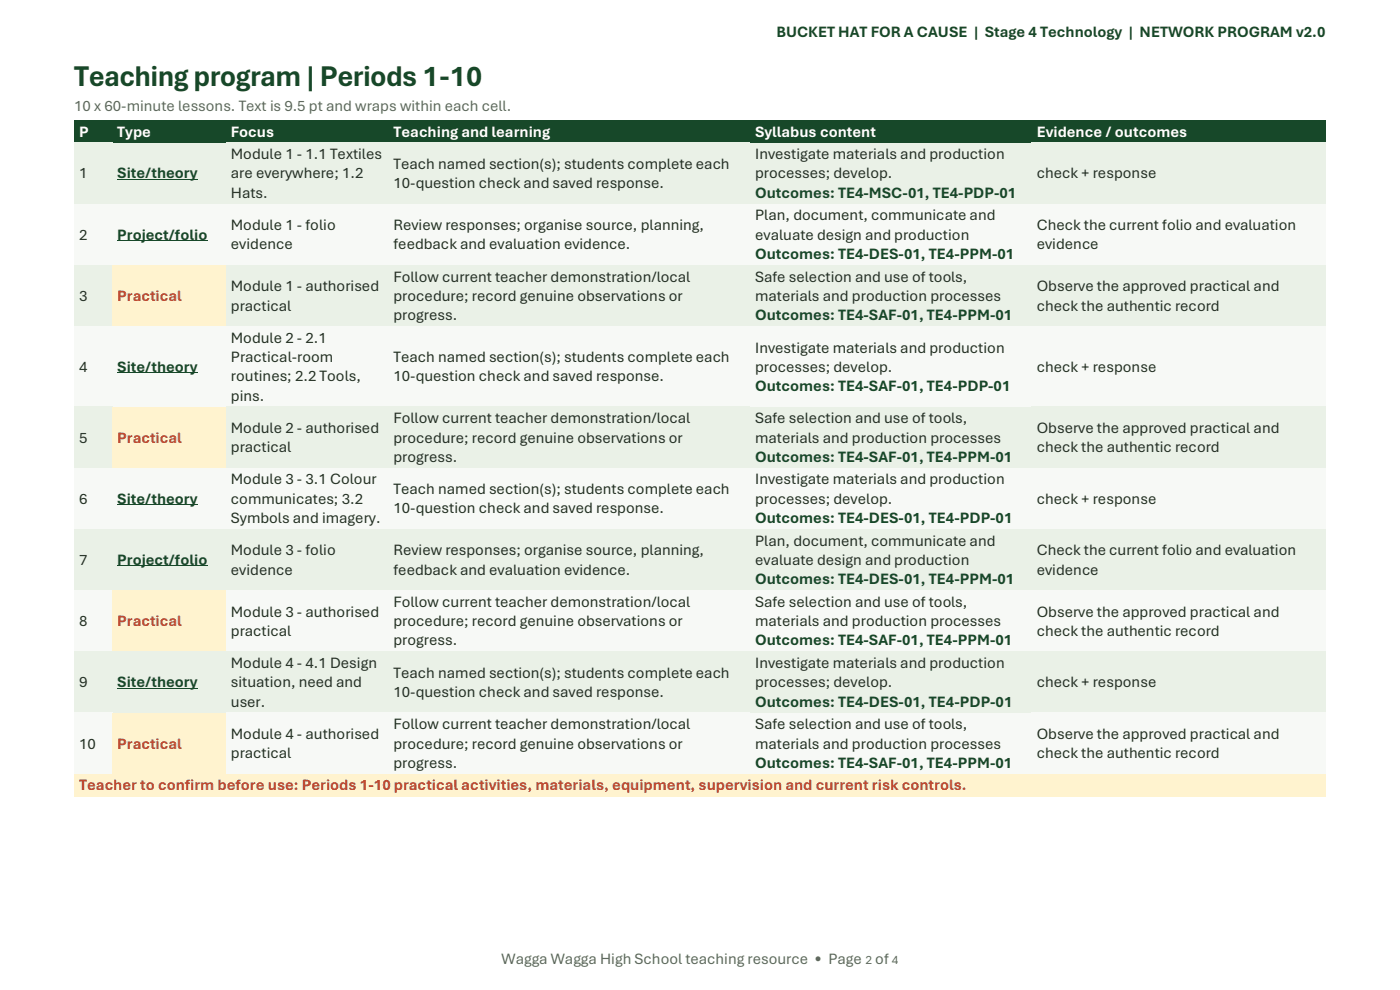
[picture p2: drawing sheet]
<svg xmlns="http://www.w3.org/2000/svg" width="297mm" height="210mm" viewBox="0 0 297 210" stroke-linecap="round" stroke-linejoin="round" font-family="sans-serif">
<defs><g id="words">
<text font-size="6.3" fill="#174829" x="15.7" y="18.2">Teaching program | Periods 1-10</text>
<g font-size="3.3" fill="#174829">
<text x="164.7" y="7.7">BUCKET HAT FOR A CAUSE | Stage 4 Technology | NETWORK PROGRAM v2.0</text>
<text x="24.9" y="37.9">Site/theory</text>
<text x="160.2" y="42">Outcomes: TE4-MSC-01, TE4-PDP-01</text>
<text x="24.9" y="50.8">Project/folio</text>
<text x="160.2" y="55">Outcomes: TE4-DES-01, TE4-PPM-01</text>
<text x="160.2" y="67.9">Outcomes: TE4-SAF-01, TE4-PPM-01</text>
<text x="24.9" y="78.8">Site/theory</text>
<text x="160.2" y="82.9">Outcomes: TE4-SAF-01, TE4-PDP-01</text>
<text x="160.2" y="98">Outcomes: TE4-SAF-01, TE4-PPM-01</text>
<text x="24.9" y="106.9">Site/theory</text>
<text x="160.2" y="111">Outcomes: TE4-DES-01, TE4-PDP-01</text>
<text x="24.9" y="119.8">Project/folio</text>
<text x="160.2" y="123.9">Outcomes: TE4-DES-01, TE4-PPM-01</text>
<text x="160.2" y="136.9">Outcomes: TE4-SAF-01, TE4-PPM-01</text>
<text x="24.9" y="145.8">Site/theory</text>
<text x="160.2" y="149.9">Outcomes: TE4-DES-01, TE4-PDP-01</text>
<text x="160.2" y="162.9">Outcomes: TE4-SAF-01, TE4-PPM-01</text>
</g>
<g font-size="3.3" fill="#5d665f">
<text x="15.7" y="23.5">10 x 60-minute lessons. Text is 9.5 pt and wraps within each cell.</text>
<text x="106.4" y="204.6">Wagga Wagga High School teaching resource • Page</text>
<text x="185.7" y="204.6">of</text>
</g>
<g font-size="3.3" fill="#fff">
<text x="16.8" y="29">P</text>
<text x="24.9" y="29">Type</text>
<text x="49" y="29">Focus</text>
<text x="83.5" y="29">Teaching and learning</text>
<text x="160.2" y="29">Syllabus content</text>
<text x="219.9" y="29">Evidence / outcomes</text>
</g>
<g font-size="3.3" fill="#243024">
<text x="49" y="33.8">Module 1 - 1.1 Textiles</text>
<text x="83.5" y="35.8">Teach named section(s); students complete each</text>
<text x="160.2" y="33.8">Investigate materials and production</text>
<text x="16.8" y="37.9">1</text>
<text x="49" y="37.9">are everywhere; 1.2</text>
<text x="49" y="42">Hats.</text>
<text x="83.5" y="39.9">10-question check and saved response.</text>
<text x="160.2" y="37.9">processes; develop.</text>
<text x="219.9" y="37.9">check + response</text>
<text x="160.2" y="46.7">Plan, document, communicate and</text>
<text x="16.8" y="50.8">2</text>
<text x="49" y="48.8">Module 1 - folio</text>
<text x="49" y="52.9">evidence</text>
<text x="83.5" y="48.8">Review responses; organise source, planning,</text>
<text x="83.5" y="52.9">feedback and evaluation evidence.</text>
<text x="160.2" y="50.8">evaluate design and production</text>
<text x="219.9" y="48.8">Check the current folio and evaluation</text>
<text x="219.9" y="52.9">evidence</text>
<text x="83.5" y="59.7">Follow current teacher demonstration/local</text>
<text x="160.2" y="59.7">Safe selection and use of tools,</text>
<text x="16.8" y="63.8">3</text>
<text x="49" y="61.8">Module 1 - authorised</text>
<text x="49" y="65.9">practical</text>
<text x="83.5" y="63.8">procedure; record genuine observations or</text>
<text x="160.2" y="63.8">materials and production processes</text>
<text x="219.9" y="61.8">Observe the approved practical and</text>
<text x="219.9" y="65.9">check the authentic record</text>
<text x="83.5" y="67.9">progress.</text>
<text x="49" y="72.7">Module 2 - 2.1</text>
<text x="49" y="76.8">Practical-room</text>
<text x="83.5" y="76.8">Teach named section(s); students complete each</text>
<text x="160.2" y="74.8">Investigate materials and production</text>
<text x="16.8" y="78.8">4</text>
<text x="49" y="80.9">routines; 2.2 Tools,</text>
<text x="83.5" y="80.9">10-question check and saved response.</text>
<text x="160.2" y="78.8">processes; develop.</text>
<text x="219.9" y="78.8">check + response</text>
<text x="49" y="85">pins.</text>
<text x="83.5" y="89.8">Follow current teacher demonstration/local</text>
<text x="160.2" y="89.8">Safe selection and use of tools,</text>
<text x="16.8" y="93.9">5</text>
<text x="49" y="91.8">Module 2 - authorised</text>
<text x="49" y="95.9">practical</text>
<text x="83.5" y="93.9">procedure; record genuine observations or</text>
<text x="160.2" y="93.9">materials and production processes</text>
<text x="219.9" y="91.8">Observe the approved practical and</text>
<text x="219.9" y="95.9">check the authentic record</text>
<text x="83.5" y="98">progress.</text>
<text x="16.8" y="106.9">6</text>
<text x="49" y="102.8">Module 3 - 3.1 Colour</text>
<text x="49" y="106.9">communicates; 3.2</text>
<text x="83.5" y="104.8">Teach named section(s); students complete each</text>
<text x="160.2" y="102.8">Investigate materials and production</text>
<text x="160.2" y="106.9">processes; develop.</text>
<text x="219.9" y="106.9">check + response</text>
<text x="49" y="111">Symbols and imagery.</text>
<text x="83.5" y="108.9">10-question check and saved response.</text>
<text x="16.8" y="119.8">7</text>
<text x="49" y="117.8">Module 3 - folio</text>
<text x="83.5" y="117.8">Review responses; organise source, planning,</text>
<text x="160.2" y="115.8">Plan, document, communicate and</text>
<text x="160.2" y="119.8">evaluate design and production</text>
<text x="219.9" y="117.8">Check the current folio and evaluation</text>
<text x="49" y="121.9">evidence</text>
<text x="83.5" y="121.9">feedback and evaluation evidence.</text>
<text x="219.9" y="121.9">evidence</text>
<text x="49" y="130.8">Module 3 - authorised</text>
<text x="83.5" y="128.7">Follow current teacher demonstration/local</text>
<text x="160.2" y="128.7">Safe selection and use of tools,</text>
<text x="219.9" y="130.8">Observe the approved practical and</text>
<text x="16.8" y="132.8">8</text>
<text x="49" y="134.9">practical</text>
<text x="83.5" y="132.8">procedure; record genuine observations or</text>
<text x="83.5" y="136.9">progress.</text>
<text x="160.2" y="132.8">materials and production processes</text>
<text x="219.9" y="134.9">check the authentic record</text>
<text x="49" y="141.7">Module 4 - 4.1 Design</text>
<text x="83.5" y="143.7">Teach named section(s); students complete each</text>
<text x="160.2" y="141.7">Investigate materials and production</text>
<text x="16.8" y="145.8">9</text>
<text x="49" y="145.8">situation, need and</text>
<text x="49" y="149.9">user.</text>
<text x="83.5" y="147.9">10-question check and saved response.</text>
<text x="160.2" y="145.8">processes; develop.</text>
<text x="219.9" y="145.8">check + response</text>
<text x="83.5" y="154.7">Follow current teacher demonstration/local</text>
<text x="160.2" y="154.7">Safe selection and use of tools,</text>
<text x="16.8" y="158.8">10</text>
<text x="49" y="156.7">Module 4 - authorised</text>
<text x="49" y="160.9">practical</text>
<text x="83.5" y="158.8">procedure; record genuine observations or</text>
<text x="160.2" y="158.8">materials and production processes</text>
<text x="219.9" y="156.7">Observe the approved practical and</text>
<text x="219.9" y="160.9">check the authentic record</text>
<text x="83.5" y="162.9">progress.</text>
</g>
<g font-size="3.3" fill="#bd472f">
<text x="24.9" y="63.8">Practical</text>
<text x="24.9" y="93.9">Practical</text>
<text x="24.9" y="132.8">Practical</text>
<text x="24.9" y="158.8">Practical</text>
<text x="16.8" y="167.7">Teacher to confirm before use: Periods 1-10 practical activities, materials, equipment, supervision and current risk controls.</text>
</g>
<g font-size="2.7" fill="#5f685f">
<text x="183.6" y="204.6">2</text>
<text x="189.2" y="204.6">4</text>
</g>
</g></defs>
<g fill="#174829">
<path d="M15.7 25.5h8.1v4.7h-8.1z" fill-rule="evenodd"/>
<path d="M16.8 25.8h6v4.1h-6z" fill-rule="evenodd"/>
<path d="M23.8 25.5h24.1v4.7h-24.1z" fill-rule="evenodd"/>
<path d="M24.9 25.8h22v4.1h-22z" fill-rule="evenodd"/>
<path d="M47.9 25.5h34.5v4.7h-34.5z" fill-rule="evenodd"/>
<path d="M49 25.8h32.4v4.1h-32.4z" fill-rule="evenodd"/>
<path d="M82.4 25.5h76.7v4.7h-76.7z" fill-rule="evenodd"/>
<path d="M83.5 25.8h74.6v4.1h-74.6z" fill-rule="evenodd"/>
<path d="M159.1 25.5h59.8v4.7h-59.8z" fill-rule="evenodd"/>
<path d="M160.2 25.8h57.6v4.1h-57.6z" fill-rule="evenodd"/>
<path d="M218.9 25.5h62.4v4.7h-62.4z" fill-rule="evenodd"/>
<path d="M219.9 25.8h60.3v4.1h-60.3z" fill-rule="evenodd"/>
</g>
<path d="M15.7 25.6h265.6M15.7 30.1h265.6" fill="none" stroke="#174829" stroke-width=".34"/>
<g fill="#eaf1e7">
<path d="M15.7 30.3h8.1v12.9h-8.1z" fill-rule="evenodd"/>
<path d="M16.8 34.7h6v4.1h-6z" fill-rule="evenodd"/>
<path d="M23.8 30.4h24.1v12.7h-24.1z" fill-rule="evenodd"/>
<path d="M24.9 34.7h22v4.1h-22z" fill-rule="evenodd"/>
</g>
<path d="M24.9 38.1h17.1" fill="none" stroke="#174829" stroke-width=".21"/>
<g fill="#eaf1e7">
<path d="M47.9 30.3h34.5v12.9h-34.5z" fill-rule="evenodd"/>
<path d="M49 30.6h32.4v4.1h-32.4z" fill-rule="evenodd"/>
<path d="M49 34.7h32.4v4.1h-32.4z" fill-rule="evenodd"/>
<path d="M49 38.8h32.4v4.1h-32.4z" fill-rule="evenodd"/>
<path d="M82.4 30.3h76.7v12.9h-76.7z" fill-rule="evenodd"/>
<path d="M83.5 32.6h74.6v4.2h-74.6z" fill-rule="evenodd"/>
<path d="M83.5 36.8h74.6v4.1h-74.6z" fill-rule="evenodd"/>
<path d="M159.1 30.5h59.8v12.5h-59.8z" fill-rule="evenodd"/>
<path d="M160.2 30.6h57.6v4.1h-57.6z" fill-rule="evenodd"/>
<path d="M160.2 34.7h57.6v4.1h-57.6z" fill-rule="evenodd"/>
<path d="M160.2 38.8h57.6v4.1h-57.6z" fill-rule="evenodd"/>
<path d="M218.9 30.3h62.4v12.9h-62.4z" fill-rule="evenodd"/>
<path d="M219.9 34.7h60.3v4.1h-60.3z" fill-rule="evenodd"/>
</g>
<path d="M15.7 30.4h265.6M15.7 43.1h265.6" fill="none" stroke="#eaf1e7" stroke-width=".34"/>
<g fill="#f7f9f6">
<path d="M15.7 43.3h8.1v12.9h-8.1z" fill-rule="evenodd"/>
<path d="M16.8 47.7h6v4.1h-6z" fill-rule="evenodd"/>
<path d="M23.8 43.4h24.1v12.7h-24.1z" fill-rule="evenodd"/>
<path d="M24.9 47.7h22v4.1h-22z" fill-rule="evenodd"/>
</g>
<path d="M24.9 51.1h19.1" fill="none" stroke="#174829" stroke-width=".21"/>
<g fill="#f7f9f6">
<path d="M47.9 43.3h34.5v12.9h-34.5z" fill-rule="evenodd"/>
<path d="M49 45.6h32.4v4.1h-32.4z" fill-rule="evenodd"/>
<path d="M49 49.7h32.4v4.1h-32.4z" fill-rule="evenodd"/>
<path d="M82.4 43.3h76.7v12.9h-76.7z" fill-rule="evenodd"/>
<path d="M83.5 45.6h74.6v4.1h-74.6z" fill-rule="evenodd"/>
<path d="M83.5 49.7h74.6v4.1h-74.6z" fill-rule="evenodd"/>
<path d="M159.1 43.5h59.8v12.5h-59.8z" fill-rule="evenodd"/>
<path d="M160.2 43.6h57.6v4.1h-57.6z" fill-rule="evenodd"/>
<path d="M160.2 47.7h57.6v4.1h-57.6z" fill-rule="evenodd"/>
<path d="M160.2 51.8h57.6v4.1h-57.6z" fill-rule="evenodd"/>
<path d="M218.9 43.3h62.4v12.9h-62.4z" fill-rule="evenodd"/>
<path d="M219.9 45.6h60.3v4.1h-60.3z" fill-rule="evenodd"/>
<path d="M219.9 49.7h60.3v4.1h-60.3z" fill-rule="evenodd"/>
</g>
<path d="M15.7 43.4h265.6M15.7 56.1h265.6" fill="none" stroke="#f7f9f6" stroke-width=".34"/>
<g fill="#eaf1e7">
<path d="M15.7 56.2h8.1v13h-8.1z" fill-rule="evenodd"/>
<path d="M16.8 60.7h6v4h-6z" fill-rule="evenodd"/>
</g>
<g fill="#fff3cf">
<path d="M23.8 56.4h24.1v12.6h-24.1z" fill-rule="evenodd"/>
<path d="M24.9 60.7h22v4h-22z" fill-rule="evenodd"/>
</g>
<g fill="#eaf1e7">
<path d="M47.9 56.2h34.5v13h-34.5z" fill-rule="evenodd"/>
<path d="M49 58.6h32.4v4.1h-32.4z" fill-rule="evenodd"/>
<path d="M49 62.7h32.4v4.1h-32.4z" fill-rule="evenodd"/>
<path d="M82.4 56.2h76.7v13h-76.7z" fill-rule="evenodd"/>
<path d="M83.5 56.6h74.6v4.1h-74.6z" fill-rule="evenodd"/>
<path d="M83.5 60.7h74.6v4h-74.6z" fill-rule="evenodd"/>
<path d="M83.5 64.7h74.6v4.2h-74.6z" fill-rule="evenodd"/>
<path d="M159.1 56.5h59.8v12.4h-59.8z" fill-rule="evenodd"/>
<path d="M160.2 56.6h57.6v4.1h-57.6z" fill-rule="evenodd"/>
<path d="M160.2 60.7h57.6v4h-57.6z" fill-rule="evenodd"/>
<path d="M160.2 64.7h57.6v4.2h-57.6z" fill-rule="evenodd"/>
<path d="M218.9 56.2h62.4v13h-62.4z" fill-rule="evenodd"/>
<path d="M219.9 58.6h60.3v4.1h-60.3z" fill-rule="evenodd"/>
<path d="M219.9 62.7h60.3v4.1h-60.3z" fill-rule="evenodd"/>
</g>
<path d="M15.7 56.4h8.1M47.9 56.4h233.4M15.7 69h8.1M47.9 69h233.4" fill="none" stroke="#eaf1e7" stroke-width=".34"/>
<path d="M23.8 56.4h24.1M23.8 69h24.1" fill="none" stroke="#fff3cf" stroke-width=".34"/>
<g fill="#f7f9f6">
<path d="M15.7 69.2h8.1v17.1h-8.1z" fill-rule="evenodd"/>
<path d="M16.8 75.7h6v4.1h-6z" fill-rule="evenodd"/>
<path d="M23.8 69.4h24.1v16.7h-24.1z" fill-rule="evenodd"/>
<path d="M24.9 75.7h22v4.1h-22z" fill-rule="evenodd"/>
</g>
<path d="M24.9 79.1h17.1" fill="none" stroke="#174829" stroke-width=".21"/>
<g fill="#f7f9f6">
<path d="M47.9 69.2h34.5v17.1h-34.5z" fill-rule="evenodd"/>
<path d="M49 69.6h32.4v4h-32.4z" fill-rule="evenodd"/>
<path d="M49 73.6h32.4v4.1h-32.4z" fill-rule="evenodd"/>
<path d="M49 77.7h32.4v4.1h-32.4z" fill-rule="evenodd"/>
<path d="M49 81.8h32.4v4.1h-32.4z" fill-rule="evenodd"/>
<path d="M82.4 69.2h76.7v17.1h-76.7z" fill-rule="evenodd"/>
<path d="M83.5 73.6h74.6v4.1h-74.6z" fill-rule="evenodd"/>
<path d="M83.5 77.7h74.6v4.1h-74.6z" fill-rule="evenodd"/>
<path d="M159.1 69.5h59.8v16.5h-59.8z" fill-rule="evenodd"/>
<path d="M160.2 71.6h57.6v4.1h-57.6z" fill-rule="evenodd"/>
<path d="M160.2 75.7h57.6v4.1h-57.6z" fill-rule="evenodd"/>
<path d="M160.2 79.8h57.6v4.1h-57.6z" fill-rule="evenodd"/>
<path d="M218.9 69.2h62.4v17.1h-62.4z" fill-rule="evenodd"/>
<path d="M219.9 75.7h60.3v4.1h-60.3z" fill-rule="evenodd"/>
</g>
<path d="M15.7 69.4h265.6M15.7 86.1h265.6" fill="none" stroke="#f7f9f6" stroke-width=".34"/>
<g fill="#eaf1e7">
<path d="M15.7 86.3h8.1v12.9h-8.1z" fill-rule="evenodd"/>
<path d="M16.8 90.7h6v4.1h-6z" fill-rule="evenodd"/>
</g>
<g fill="#fff3cf">
<path d="M23.8 86.5h24.1v12.6h-24.1z" fill-rule="evenodd"/>
<path d="M24.9 90.7h22v4.1h-22z" fill-rule="evenodd"/>
</g>
<g fill="#eaf1e7">
<path d="M47.9 86.3h34.5v12.9h-34.5z" fill-rule="evenodd"/>
<path d="M49 88.7h32.4v4.1h-32.4z" fill-rule="evenodd"/>
<path d="M49 92.8h32.4v4.1h-32.4z" fill-rule="evenodd"/>
<path d="M82.4 86.3h76.7v12.9h-76.7z" fill-rule="evenodd"/>
<path d="M83.5 86.6h74.6v4.1h-74.6z" fill-rule="evenodd"/>
<path d="M83.5 90.7h74.6v4.1h-74.6z" fill-rule="evenodd"/>
<path d="M83.5 94.8h74.6v4.1h-74.6z" fill-rule="evenodd"/>
<path d="M159.1 86.5h59.8v12.5h-59.8z" fill-rule="evenodd"/>
<path d="M160.2 86.6h57.6v4.1h-57.6z" fill-rule="evenodd"/>
<path d="M160.2 90.7h57.6v4.1h-57.6z" fill-rule="evenodd"/>
<path d="M160.2 94.8h57.6v4.1h-57.6z" fill-rule="evenodd"/>
<path d="M218.9 86.3h62.4v12.9h-62.4z" fill-rule="evenodd"/>
<path d="M219.9 88.7h60.3v4.1h-60.3z" fill-rule="evenodd"/>
<path d="M219.9 92.8h60.3v4.1h-60.3z" fill-rule="evenodd"/>
</g>
<path d="M15.7 86.5h8.1M15.7 99.1h8.1M47.9 86.5h233.4M47.9 99.1h233.4" fill="none" stroke="#eaf1e7" stroke-width=".34"/>
<path d="M23.8 86.5h24.1M23.8 99.1h24.1" fill="none" stroke="#fff3cf" stroke-width=".34"/>
<g fill="#f7f9f6">
<path d="M15.7 99.3h8.1v12.9h-8.1z" fill-rule="evenodd"/>
<path d="M16.8 103.7h6v4.1h-6z" fill-rule="evenodd"/>
<path d="M23.8 99.5h24.1v12.6h-24.1z" fill-rule="evenodd"/>
<path d="M24.9 103.7h22v4.1h-22z" fill-rule="evenodd"/>
</g>
<path d="M24.9 107.1h17.1" fill="none" stroke="#174829" stroke-width=".21"/>
<g fill="#f7f9f6">
<path d="M47.9 99.3h34.5v12.9h-34.5z" fill-rule="evenodd"/>
<path d="M49 99.6h32.4v4.1h-32.4z" fill-rule="evenodd"/>
<path d="M49 103.7h32.4v4.1h-32.4z" fill-rule="evenodd"/>
<path d="M49 107.8h32.4v4.1h-32.4z" fill-rule="evenodd"/>
<path d="M82.4 99.3h76.7v12.9h-76.7z" fill-rule="evenodd"/>
<path d="M83.5 101.7h74.6v4.1h-74.6z" fill-rule="evenodd"/>
<path d="M83.5 105.8h74.6v4h-74.6z" fill-rule="evenodd"/>
<path d="M159.1 99.5h59.8v12.5h-59.8z" fill-rule="evenodd"/>
<path d="M160.2 99.6h57.6v4.1h-57.6z" fill-rule="evenodd"/>
<path d="M160.2 103.7h57.6v4.1h-57.6z" fill-rule="evenodd"/>
<path d="M160.2 107.8h57.6v4.1h-57.6z" fill-rule="evenodd"/>
<path d="M218.9 99.3h62.4v12.9h-62.4z" fill-rule="evenodd"/>
<path d="M219.9 103.7h60.3v4.1h-60.3z" fill-rule="evenodd"/>
</g>
<path d="M15.7 99.4h265.6M15.7 112.1h265.6" fill="none" stroke="#f7f9f6" stroke-width=".34"/>
<g fill="#eaf1e7">
<path d="M15.7 112.2h8.1v13h-8.1z" fill-rule="evenodd"/>
<path d="M16.8 116.7h6v4.1h-6z" fill-rule="evenodd"/>
<path d="M23.8 112.4h24.1v12.6h-24.1z" fill-rule="evenodd"/>
<path d="M24.9 116.7h22v4.1h-22z" fill-rule="evenodd"/>
</g>
<path d="M24.9 120h19.1" fill="none" stroke="#174829" stroke-width=".21"/>
<g fill="#eaf1e7">
<path d="M47.9 112.2h34.5v13h-34.5z" fill-rule="evenodd"/>
<path d="M49 114.7h32.4v4h-32.4z" fill-rule="evenodd"/>
<path d="M49 118.7h32.4v4.1h-32.4z" fill-rule="evenodd"/>
<path d="M82.4 112.2h76.7v13h-76.7z" fill-rule="evenodd"/>
<path d="M83.5 114.7h74.6v4h-74.6z" fill-rule="evenodd"/>
<path d="M83.5 118.7h74.6v4.1h-74.6z" fill-rule="evenodd"/>
<path d="M159.1 112.5h59.8v12.5h-59.8z" fill-rule="evenodd"/>
<path d="M160.2 112.6h57.6v4.1h-57.6z" fill-rule="evenodd"/>
<path d="M160.2 116.7h57.6v4.1h-57.6z" fill-rule="evenodd"/>
<path d="M160.2 120.8h57.6v4.1h-57.6z" fill-rule="evenodd"/>
<path d="M218.9 112.2h62.4v13h-62.4z" fill-rule="evenodd"/>
<path d="M219.9 114.7h60.3v4h-60.3z" fill-rule="evenodd"/>
<path d="M219.9 118.7h60.3v4.1h-60.3z" fill-rule="evenodd"/>
</g>
<path d="M15.7 112.4h265.6" fill="none" stroke="#eaf1e7" stroke-width=".35"/>
<path d="M15.7 125h265.6" fill="none" stroke="#eaf1e7" stroke-width=".34"/>
<g fill="#f7f9f6">
<path d="M15.7 125.2h8.1v13h-8.1z" fill-rule="evenodd"/>
<path d="M16.8 129.6h6v4.2h-6z" fill-rule="evenodd"/>
</g>
<g fill="#fff3cf">
<path d="M23.8 125.4h24.1v12.6h-24.1z" fill-rule="evenodd"/>
<path d="M24.9 129.6h22v4.2h-22z" fill-rule="evenodd"/>
</g>
<g fill="#f7f9f6">
<path d="M47.9 125.2h34.5v13h-34.5z" fill-rule="evenodd"/>
<path d="M49 127.6h32.4v4.1h-32.4z" fill-rule="evenodd"/>
<path d="M49 131.7h32.4v4.1h-32.4z" fill-rule="evenodd"/>
<path d="M82.4 125.2h76.7v13h-76.7z" fill-rule="evenodd"/>
<path d="M83.5 125.6h74.6v4h-74.6z" fill-rule="evenodd"/>
<path d="M83.5 129.6h74.6v4.2h-74.6z" fill-rule="evenodd"/>
<path d="M83.5 133.8h74.6v4.1h-74.6z" fill-rule="evenodd"/>
<path d="M159.1 125.5h59.8v12.4h-59.8z" fill-rule="evenodd"/>
<path d="M160.2 125.6h57.6v4h-57.6z" fill-rule="evenodd"/>
<path d="M160.2 129.6h57.6v4.2h-57.6z" fill-rule="evenodd"/>
<path d="M160.2 133.8h57.6v4.1h-57.6z" fill-rule="evenodd"/>
<path d="M218.9 125.2h62.4v13h-62.4z" fill-rule="evenodd"/>
<path d="M219.9 127.6h60.3v4.1h-60.3z" fill-rule="evenodd"/>
<path d="M219.9 131.7h60.3v4.1h-60.3z" fill-rule="evenodd"/>
</g>
<path d="M15.7 125.4h8.1M15.7 138h8.1M47.9 125.4h233.4M47.9 138h233.4" fill="none" stroke="#f7f9f6" stroke-width=".34"/>
<path d="M23.8 125.4h24.1M23.8 138h24.1" fill="none" stroke="#fff3cf" stroke-width=".34"/>
<g fill="#eaf1e7">
<path d="M15.7 138.2h8.1v13h-8.1z" fill-rule="evenodd"/>
<path d="M16.8 142.6h6v4.2h-6z" fill-rule="evenodd"/>
<path d="M23.8 138.4h24.1v12.6h-24.1z" fill-rule="evenodd"/>
<path d="M24.9 142.6h22v4.2h-22z" fill-rule="evenodd"/>
</g>
<path d="M24.9 146h17.1" fill="none" stroke="#174829" stroke-width=".21"/>
<g fill="#eaf1e7">
<path d="M47.9 138.2h34.5v13h-34.5z" fill-rule="evenodd"/>
<path d="M49 138.5h32.4v4.1h-32.4z" fill-rule="evenodd"/>
<path d="M49 142.6h32.4v4.2h-32.4z" fill-rule="evenodd"/>
<path d="M49 146.8h32.4v4h-32.4z" fill-rule="evenodd"/>
<path d="M82.4 138.2h76.7v13h-76.7z" fill-rule="evenodd"/>
<path d="M83.5 140.6h74.6v4.1h-74.6z" fill-rule="evenodd"/>
<path d="M83.5 144.7h74.6v4.1h-74.6z" fill-rule="evenodd"/>
<path d="M159.1 138.5h59.8v12.4h-59.8z" fill-rule="evenodd"/>
<path d="M160.2 138.5h57.6v4.1h-57.6z" fill-rule="evenodd"/>
<path d="M160.2 142.6h57.6v4.2h-57.6z" fill-rule="evenodd"/>
<path d="M160.2 146.8h57.6v4h-57.6z" fill-rule="evenodd"/>
<path d="M218.9 138.2h62.4v13h-62.4z" fill-rule="evenodd"/>
<path d="M219.9 142.6h60.3v4.2h-60.3z" fill-rule="evenodd"/>
</g>
<path d="M15.7 138.4h265.6M15.7 151h265.6" fill="none" stroke="#eaf1e7" stroke-width=".34"/>
<g fill="#f7f9f6">
<path d="M15.7 151.2h8.1v13h-8.1z" fill-rule="evenodd"/>
<path d="M16.8 155.6h6v4.1h-6z" fill-rule="evenodd"/>
</g>
<g fill="#fff3cf">
<path d="M23.8 151.4h24.1v12.6h-24.1z" fill-rule="evenodd"/>
<path d="M24.9 155.6h22v4.1h-22z" fill-rule="evenodd"/>
</g>
<g fill="#f7f9f6">
<path d="M47.9 151.2h34.5v13h-34.5z" fill-rule="evenodd"/>
<path d="M49 153.6h32.4v4.1h-32.4z" fill-rule="evenodd"/>
<path d="M49 157.7h32.4v4.1h-32.4z" fill-rule="evenodd"/>
<path d="M82.4 151.2h76.7v13h-76.7z" fill-rule="evenodd"/>
<path d="M83.5 151.5h74.6v4.1h-74.6z" fill-rule="evenodd"/>
<path d="M83.5 155.6h74.6v4.1h-74.6z" fill-rule="evenodd"/>
<path d="M83.5 159.7h74.6v4.1h-74.6z" fill-rule="evenodd"/>
<path d="M159.1 151.5h59.8v12.4h-59.8z" fill-rule="evenodd"/>
<path d="M160.2 151.5h57.6v4.1h-57.6z" fill-rule="evenodd"/>
<path d="M160.2 155.6h57.6v4.1h-57.6z" fill-rule="evenodd"/>
<path d="M160.2 159.7h57.6v4.1h-57.6z" fill-rule="evenodd"/>
<path d="M218.9 151.2h62.4v13h-62.4z" fill-rule="evenodd"/>
<path d="M219.9 153.6h60.3v4.1h-60.3z" fill-rule="evenodd"/>
<path d="M219.9 157.7h60.3v4.1h-60.3z" fill-rule="evenodd"/>
</g>
<path d="M15.7 151.4h8.1M47.9 151.4h233.4M15.7 164h8.1M47.9 164h233.4" fill="none" stroke="#f7f9f6" stroke-width=".34"/>
<path d="M23.8 151.4h24.1M23.8 164h24.1" fill="none" stroke="#fff3cf" stroke-width=".34"/>
<g fill="#fff3cf">
<path d="M15.7 164.2h265.6v4.7h-265.6z" fill-rule="evenodd"/>
<path d="M16.8 164.5h263.4v4.1h-263.4z" fill-rule="evenodd"/>
</g>
<path d="M15.7 164.3h265.6M15.7 168.8h265.6" fill="none" stroke="#fff3cf" stroke-width=".34"/>
<use href="#words"/>
</svg>
